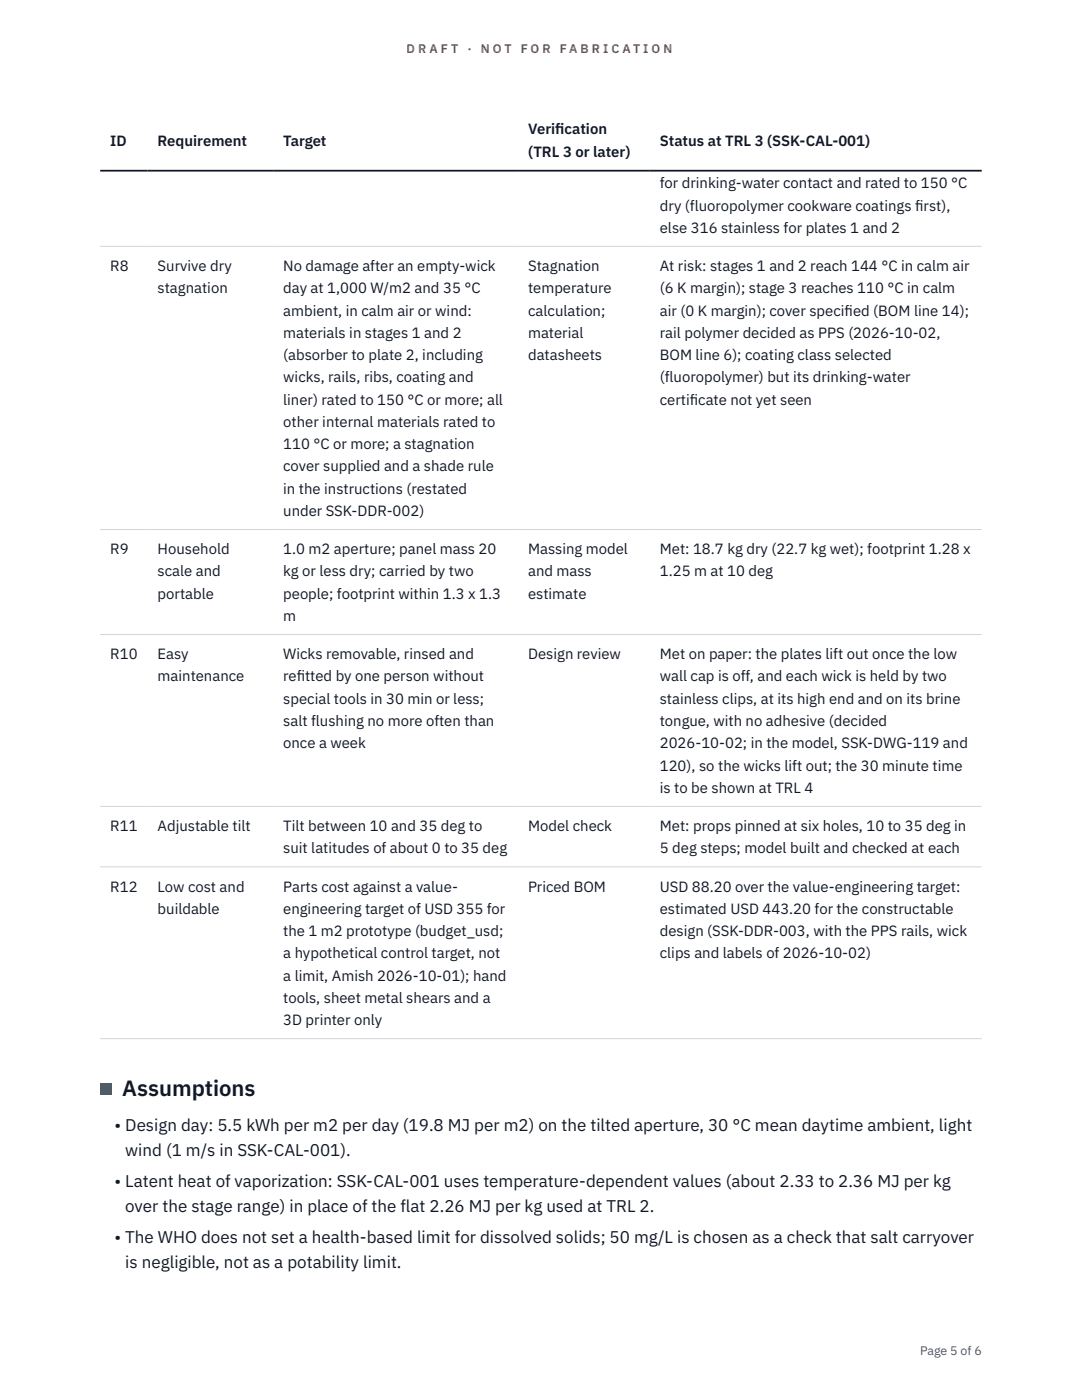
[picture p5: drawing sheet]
<svg xmlns="http://www.w3.org/2000/svg" width="216mm" height="279mm" viewBox="0 0 216 279" stroke-linecap="round" stroke-linejoin="round" font-family="sans-serif">
<defs><g id="words">
<text font-size="4.4" fill="#111827" x="24.4" y="218.8">Assumptions</text>
<g font-size="3.4" fill="#111827">
<text x="22.9" y="225.7">• Design day: 5.5 kWh per m2 per day (19.8 MJ per m2) on the tilted aperture, 30 °C mean daytime ambient, light</text>
<text x="25" y="230.8">wind (1 m/s in SSK-CAL-001).</text>
<text x="22.9" y="236.9">• Latent heat of vaporization: SSK-CAL-001 uses temperature-dependent values (about 2.33 to 2.36 MJ per kg</text>
<text x="25" y="241.9">over the stage range) in place of the flat 2.26 MJ per kg used at TRL 2.</text>
<text x="22.9" y="248">• The WHO does not set a health-based limit for dissolved solids; 50 mg/L is chosen as a check that salt carryover</text>
<text x="25" y="253.1">is negligible, not as a potability limit.</text>
</g>
<g font-size="3" fill="#111827">
<text x="22" y="29.1">ID</text>
<text x="31.5" y="29.1">Requirement</text>
<text x="56.5" y="29.1">Target</text>
<text x="105.4" y="26.8">Verif</text>
<text x="110.8" y="26.8">ication</text>
<text x="131.7" y="29.1">Status at TRL 3 (SSK-CAL-001)</text>
<text x="105.4" y="31.3">(TRL 3 or later)</text>
<text x="131.7" y="37.6">for drinking-water contact and rated to 150 °C</text>
<text x="131.7" y="42">dry (fluoropolymer cookware coatings f</text>
<text x="131.7" y="46.5">else 316 stainless for plates 1 and 2</text>
<text x="182.6" y="42">irst),</text>
<text x="22" y="54.1">R8</text>
<text x="31.5" y="54.1">Survive dry</text>
<text x="31.5" y="58.5">stagnation</text>
<text x="56.5" y="54.1">No damage after an empty-wick</text>
<text x="56.5" y="58.5">day at 1,000 W/m2 and 35 °C</text>
<text x="105.4" y="54.1">Stagnation</text>
<text x="105.4" y="58.5">temperature</text>
<text x="131.7" y="54.1">At risk: stages 1 and 2 reach 144 °C in calm air</text>
<text x="131.7" y="58.5">(6 K margin); stage 3 reaches 110 °C in calm</text>
<text x="56.5" y="63">ambient, in calm air or wind:</text>
<text x="105.4" y="63">calculation;</text>
<text x="131.7" y="63">air (0 K margin); cover specif</text>
<text x="168.5" y="63">ied (BOM line 14);</text>
<text x="56.5" y="67.4">materials in stages 1 and 2</text>
<text x="56.5" y="71.9">(absorber to plate 2, including</text>
<text x="105.4" y="67.4">material</text>
<text x="105.4" y="71.9">datasheets</text>
<text x="131.7" y="67.4">rail polymer decided as PPS (2026-10-02,</text>
<text x="131.7" y="71.9">BOM line 6); coating class selected</text>
<text x="56.5" y="76.3">wicks, rails, ribs, coating and</text>
<text x="131.7" y="76.3">(fluoropolymer) but its drinking-water</text>
<text x="56.5" y="80.8">liner) rated to 150 °C or more; all</text>
<text x="131.7" y="80.8">certif</text>
<text x="137.6" y="80.8">icate not yet seen</text>
<text x="56.5" y="85.2">other internal materials rated to</text>
<text x="56.5" y="89.6">110 °C or more; a stagnation</text>
<text x="56.5" y="94.1">cover supplied and a shade rule</text>
<text x="56.5" y="98.5">in the instructions (restated</text>
<text x="56.5" y="103">under SSK-DDR-002)</text>
<text x="22" y="110.6">R9</text>
<text x="31.5" y="110.6">Household</text>
<text x="56.5" y="110.6">1.0 m2 aperture; panel mass 20</text>
<text x="105.4" y="110.6">Massing model</text>
<text x="131.7" y="110.6">Met: 18.7 kg dry (22.7 kg wet); footprint 1.28 x</text>
<text x="31.5" y="115">scale and</text>
<text x="31.5" y="119.5">portable</text>
<text x="56.5" y="115">kg or less dry; carried by two</text>
<text x="56.5" y="119.5">people; footprint within 1.3 x 1.3</text>
<text x="105.4" y="115">and mass</text>
<text x="105.4" y="119.5">estimate</text>
<text x="131.7" y="115">1.25 m at 10 deg</text>
<text x="56.5" y="123.9">m</text>
<text x="22" y="131.6">R10</text>
<text x="31.5" y="131.6">Easy</text>
<text x="56.5" y="131.6">Wicks removable, rinsed and</text>
<text x="105.4" y="131.6">Design review</text>
<text x="131.7" y="131.6">Met on paper: the plates lift out once the low</text>
<text x="31.5" y="136">maintenance</text>
<text x="56.5" y="136">ref</text>
<text x="59.2" y="136">itted by one person without</text>
<text x="131.7" y="136">wall cap is off, and each wick is held by two</text>
<text x="56.5" y="140.5">special tools in 30 min or less;</text>
<text x="131.7" y="140.5">stainless clips, at its high end and on its brine</text>
<text x="56.5" y="144.9">salt flushing no more often than</text>
<text x="56.5" y="149.3">once a week</text>
<text x="131.7" y="144.9">tongue, with no adhesive (decided</text>
<text x="131.7" y="149.3">2026-10-02; in the model, SSK-DWG-119 and</text>
<text x="131.7" y="153.8">120), so the wicks lift out; the 30 minute time</text>
<text x="131.7" y="158.2">is to be shown at TRL 4</text>
<text x="22" y="165.9">R11</text>
<text x="31.5" y="165.9">Adjustable tilt</text>
<text x="56.5" y="165.9">Tilt between 10 and 35 deg to</text>
<text x="105.4" y="165.9">Model check</text>
<text x="131.7" y="165.9">Met: props pinned at six holes, 10 to 35 deg in</text>
<text x="56.5" y="170.3">suit latitudes of about 0 to 35 deg</text>
<text x="131.7" y="170.3">5 deg steps; model built and checked at each</text>
<text x="22" y="177.9">R12</text>
<text x="31.5" y="177.9">Low cost and</text>
<text x="56.5" y="177.9">Parts cost against a value-</text>
<text x="105.4" y="177.9">Priced BOM</text>
<text x="131.7" y="177.9">USD 88.20 over the value-engineering target:</text>
<text x="31.5" y="182.4">buildable</text>
<text x="56.5" y="182.4">engineering target of USD 355 for</text>
<text x="131.7" y="182.4">estimated USD 443.20 for the constructable</text>
<text x="56.5" y="186.8">the 1 m2 prototype (budget_usd;</text>
<text x="56.5" y="191.3">a hypothetical control target, not</text>
<text x="131.7" y="186.8">design (SSK-DDR-003, with the PPS rails, wick</text>
<text x="131.7" y="191.3">clips and labels of 2026-10-02)</text>
<text x="56.5" y="195.7">a limit, Amish 2026-10-01); hand</text>
<text x="56.5" y="200.1">tools, sheet metal shears and a</text>
<text x="56.5" y="204.6">3D printer only</text>
</g>
<g font-size="2.5" fill="#b45309">
<text x="81.1" y="10.5">D R A F T</text>
<text x="93.3" y="10.5">·</text>
<text x="95.9" y="10.5">N O T</text>
<text x="103.9" y="10.5">F O R</text>
<text x="111.7" y="10.5">F A B R I C A T I O N</text>
</g>
<text font-size="2.5" fill="#4b5563" x="183.6" y="270.3">Page 5 of 6</text>
</g></defs>
<path d="M20 49.2h175.9M20 105.7h175.9M20 126.6h175.9M20 160.9h175.9M20 173h175.9M20 207.3h175.9" fill="none" stroke="#d1d5db" stroke-width=".2"/>
<path d="M20 34.1h175.9" fill="none" stroke="#111827" stroke-width=".35"/>
<path d="M20 216.2h2.2v2.2h-2.2z" fill="#0f766e"/>
<use href="#words"/>
</svg>
